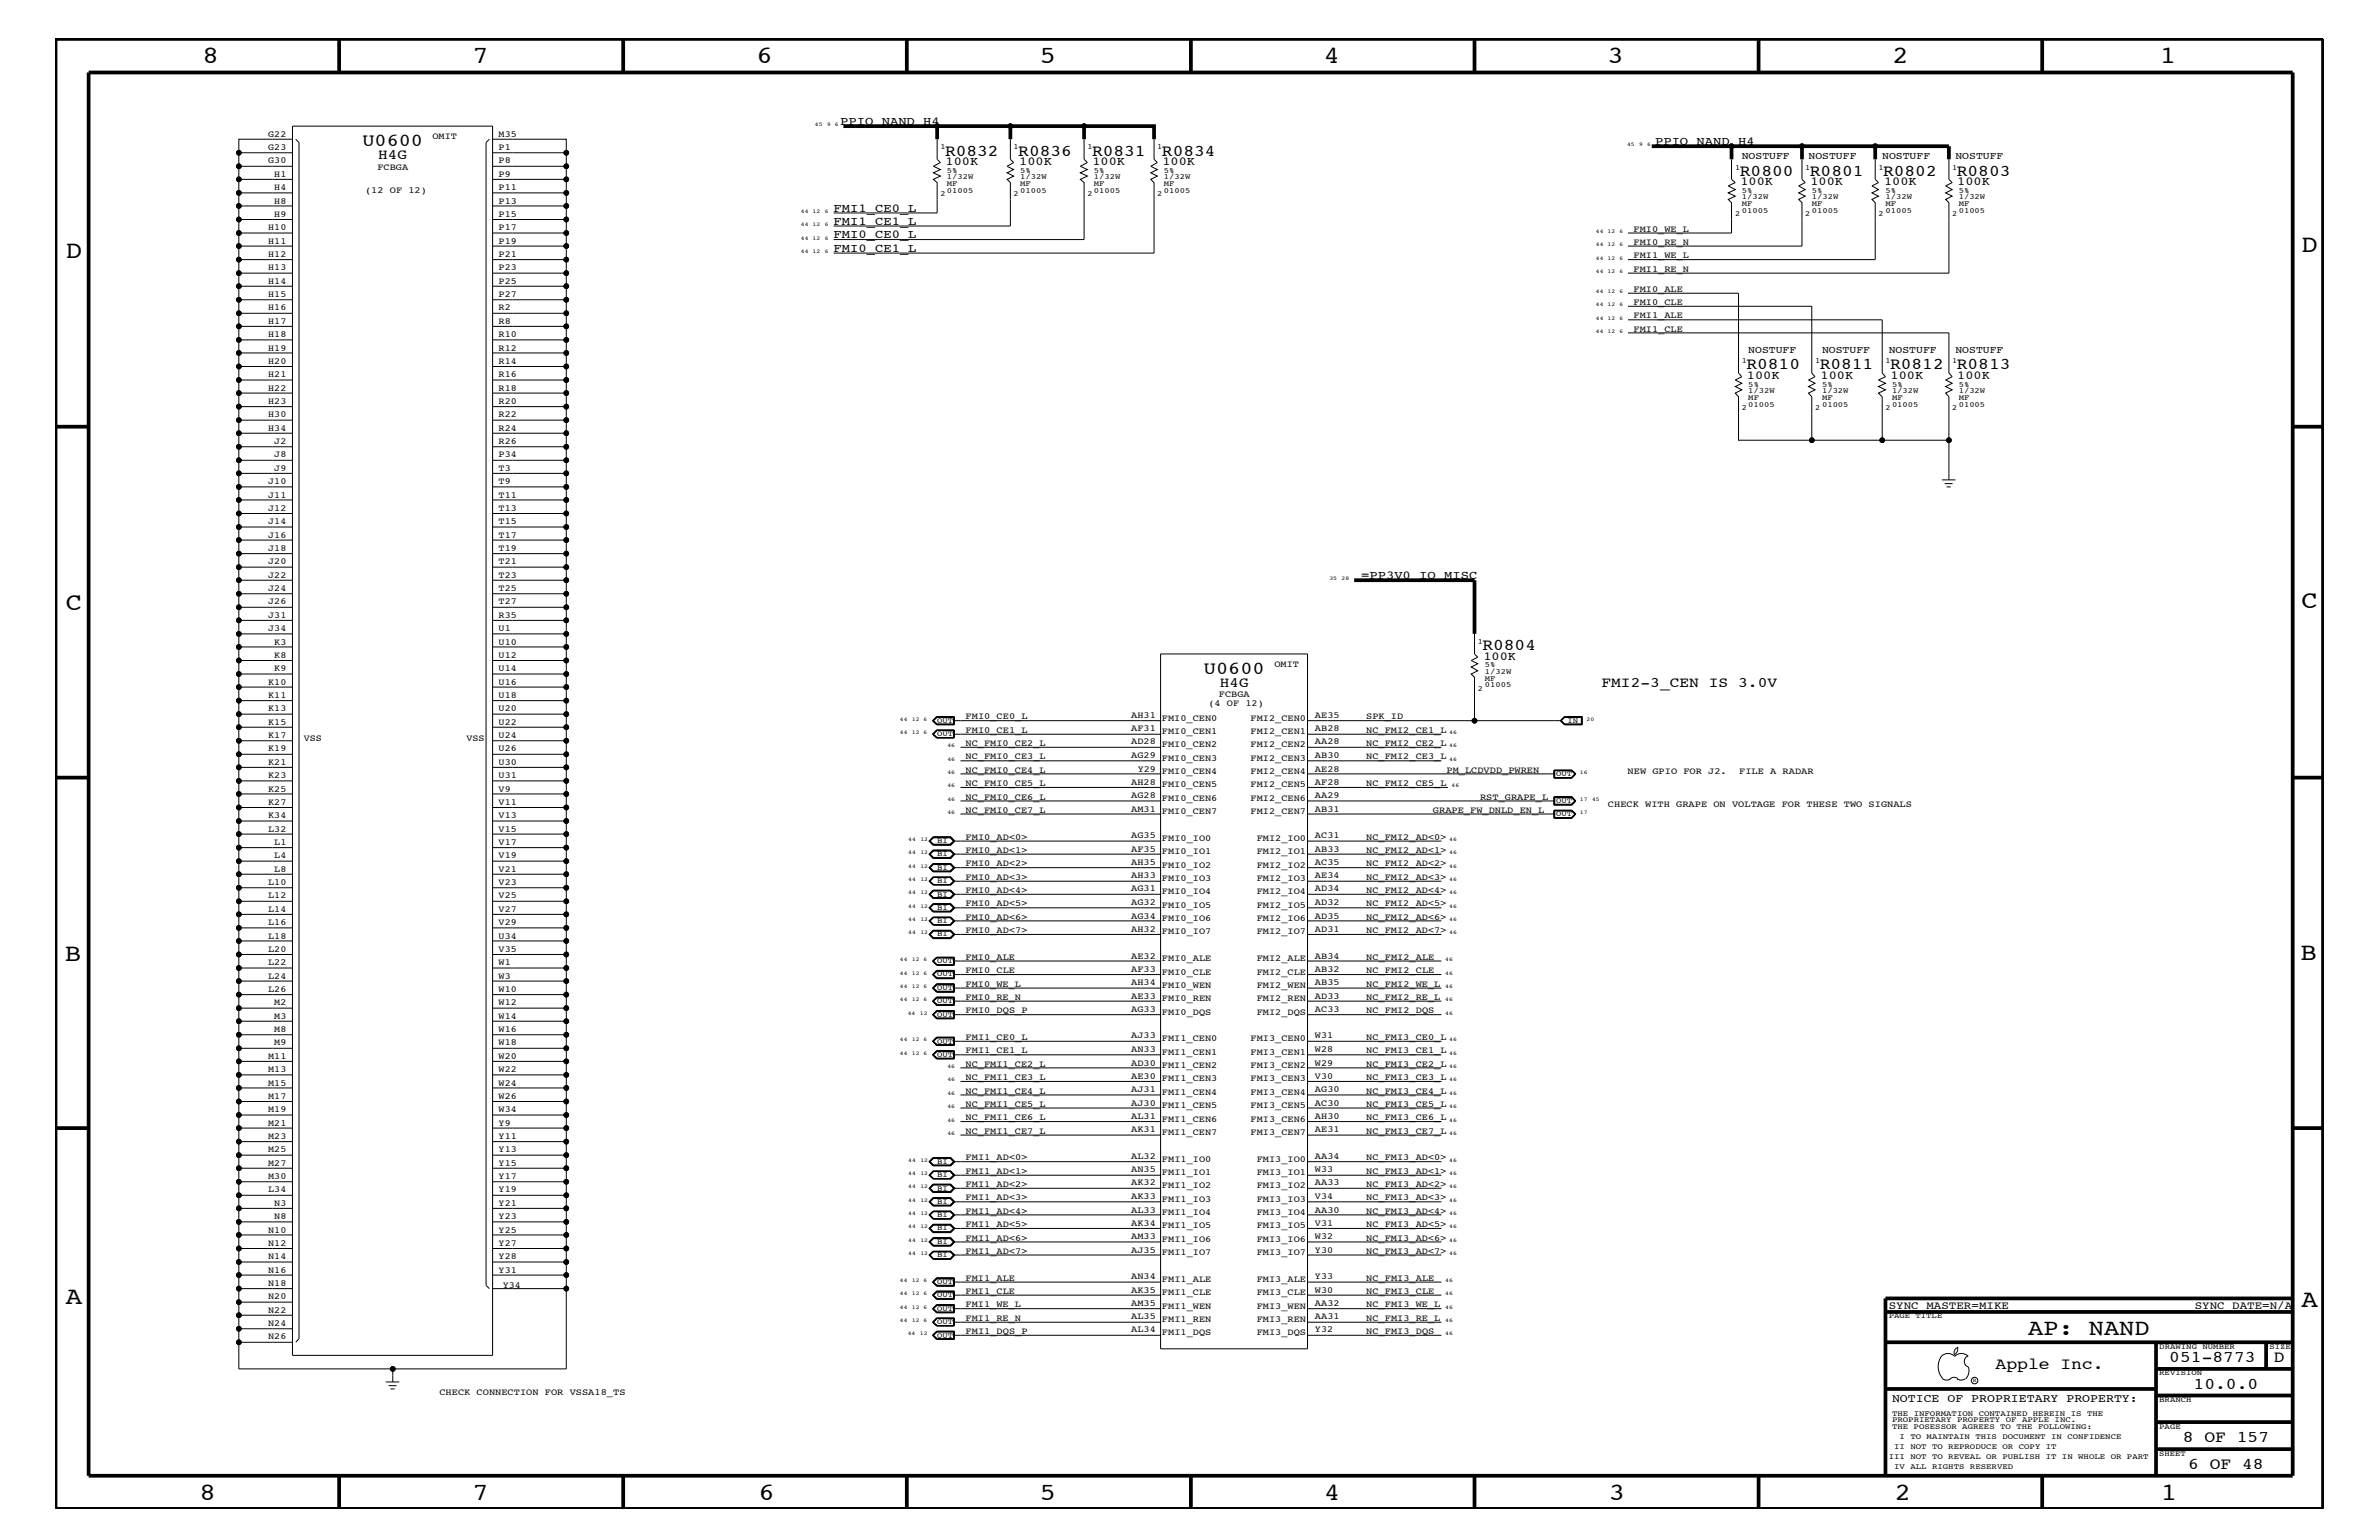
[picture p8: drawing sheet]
<svg xmlns="http://www.w3.org/2000/svg" width="432mm" height="279mm" viewBox="0 0 432 279" stroke-linecap="round" stroke-linejoin="round" font-family="sans-serif">
<defs><g id="words">
<g font-size="4.5">
<text x="36.7" y="11.5">8</text>
<text x="85.8" y="11.5">7</text>
<text x="137.3" y="11.5">6</text>
<text x="188.7" y="11.5">5</text>
<text x="240.3" y="11.5">4</text>
<text x="291.8" y="11.5">3</text>
<text x="343.5" y="11.5">2</text>
<text x="392" y="11.5">1</text>
<text x="11.9" y="46.8">D</text>
<text x="417.7" y="45.7">D</text>
<text x="11.9" y="110.6">C</text>
<text x="417.7" y="110.3">C</text>
<text x="11.8" y="174.3">B</text>
<text x="417.6" y="174.2">B</text>
<text x="11.9" y="236.7">A</text>
<text x="417.7" y="237.1">A</text>
<text x="36.2" y="272.1">8</text>
<text x="85.8" y="272.1">7</text>
<text x="137.7" y="272.1">6</text>
<text x="188.7" y="272.1">5</text>
<text x="240.4" y="272.1">4</text>
<text x="292" y="272.1">3</text>
<text x="343.9" y="272.1">2</text>
<text x="392.2" y="272.1">1</text>
</g>
<text font-size="4.1" x="368.1" y="242.3">AP: NAND</text>
<g font-size="3.3">
<text x="65.8" y="26.5">U0600</text>
<text x="218.5" y="122.3">U0600</text>
</g>
<g font-size="3">
<text x="171.5" y="28.2">R0832</text>
<text x="184.8" y="28.2">R0836</text>
<text x="198.2" y="28.2">R0831</text>
<text x="210.9" y="28.2">R0834</text>
<text x="315.8" y="31.9">R0800</text>
<text x="328.5" y="31.9">R0801</text>
<text x="341.8" y="31.9">R0802</text>
<text x="355.2" y="31.9">R0803</text>
<text x="317" y="67">R0810</text>
<text x="330.3" y="67">R0811</text>
<text x="343.1" y="67">R0812</text>
<text x="355.2" y="67">R0813</text>
<text x="269.1" y="117.9">R0804</text>
<text x="362.2" y="248.4">Apple Inc.</text>
<text x="393.7" y="247.1">051-8773</text>
<text x="398.1" y="252">10.0.0</text>
<text x="412.7" y="247.1">D</text>
<text x="396.2" y="261.6">8 OF 157</text>
<text x="397.2" y="266.6">6 OF 48</text>
</g>
<g font-size="2.6">
<text x="68.7" y="28.9">H4G</text>
<text x="221.4" y="124.7">H4G</text>
<text x="290.7" y="124.7">FMI2-3_CEN IS 3.0V</text>
</g>
<g font-size="2.2">
<text x="152.5" y="22.6">PPIO_NAND_H4</text>
<text x="300.4" y="26.3">PPIO_NAND_H4</text>
<text x="171.6" y="30">100K</text>
<text x="185" y="30">100K</text>
<text x="198.3" y="30">100K</text>
<text x="211" y="30">100K</text>
<text x="315.9" y="33.6">100K</text>
<text x="328.6" y="33.6">100K</text>
<text x="342" y="33.6">100K</text>
<text x="355.3" y="33.6">100K</text>
<text x="151.3" y="38.4">FMI1_CE0_L</text>
<text x="151.3" y="40.8">FMI1_CE1_L</text>
<text x="151.3" y="43.2">FMI0_CE0_L</text>
<text x="151.3" y="45.7">FMI0_CE1_L</text>
<text x="317.1" y="68.8">100K</text>
<text x="330.5" y="68.8">100K</text>
<text x="343.2" y="68.8">100K</text>
<text x="355.3" y="68.8">100K</text>
<text x="247.1" y="105">=PP3V0_IO_MISC</text>
<text x="269.2" y="119.7">100K</text>
</g>
<text font-size="2.1" x="343.4" y="254.4">NOTICE OF PROPRIETARY PROPERTY:</text>
<g font-size="2">
<text x="342.8" y="237.4">SYNC_MASTER=MIKE</text>
<text x="398.4" y="237.4">SYNC_DATE=N/A</text>
</g>
<g font-size="1.9">
<text x="316.1" y="28.9">NOSTUFF</text>
<text x="328.3" y="28.9">NOSTUFF</text>
<text x="341.6" y="28.9">NOSTUFF</text>
<text x="354.9" y="28.9">NOSTUFF</text>
<text x="317.3" y="64">NOSTUFF</text>
<text x="330.7" y="64">NOSTUFF</text>
<text x="342.8" y="64">NOSTUFF</text>
<text x="354.9" y="64">NOSTUFF</text>
</g>
<g font-size="1.7">
<text x="48.7" y="24.8">G22</text>
<text x="48.7" y="27.2">G23</text>
<text x="48.7" y="29.7">G30</text>
<text x="78.5" y="25.3">OMIT</text>
<text x="90.5" y="27.2">P1</text>
<text x="90.5" y="29.7">P8</text>
<text x="90.5" y="24.8">M35</text>
<text x="49.8" y="32">H1</text>
<text x="49.8" y="34.5">H4</text>
<text x="66.3" y="35">(12 OF 12)</text>
<text x="68.5" y="30.8">FCBGA</text>
<text x="90.5" y="32">P9</text>
<text x="90.5" y="34.5">P11</text>
<text x="48.7" y="41.8">H10</text>
<text x="49.8" y="36.9">H8</text>
<text x="49.8" y="39.3">H9</text>
<text x="90.5" y="36.9">P13</text>
<text x="90.5" y="39.3">P15</text>
<text x="90.5" y="41.8">P17</text>
<text x="48.7" y="44.2">H11</text>
<text x="48.7" y="46.6">H12</text>
<text x="90.5" y="44.2">P19</text>
<text x="90.5" y="46.6">P21</text>
<text x="296.5" y="46.8">FMI1_WE_L</text>
<text x="296.5" y="44.4">FMI0_RE_N</text>
<text x="296.5" y="42">FMI0_WE_L</text>
<text x="48.7" y="49.1">H13</text>
<text x="48.7" y="51.5">H14</text>
<text x="48.7" y="53.9">H15</text>
<text x="90.5" y="49.1">P23</text>
<text x="90.5" y="51.5">P25</text>
<text x="90.5" y="53.9">P27</text>
<text x="296.5" y="49.3">FMI1_RE_N</text>
<text x="296.5" y="52.9">FMI0_ALE</text>
<text x="48.7" y="56.3">H16</text>
<text x="48.7" y="58.7">H17</text>
<text x="90.5" y="56.3">R2</text>
<text x="90.5" y="58.7">R8</text>
<text x="296.5" y="55.3">FMI0_CLE</text>
<text x="296.5" y="57.8">FMI1_ALE</text>
<text x="48.7" y="61.2">H18</text>
<text x="48.7" y="63.6">H19</text>
<text x="48.7" y="66">H20</text>
<text x="90.5" y="61.2">R10</text>
<text x="90.5" y="63.6">R12</text>
<text x="90.5" y="66">R14</text>
<text x="296.5" y="60.2">FMI1_CLE</text>
<text x="48.7" y="68.4">H21</text>
<text x="48.7" y="70.9">H22</text>
<text x="90.5" y="68.4">R16</text>
<text x="90.5" y="70.9">R18</text>
<text x="48.7" y="73.3">H23</text>
<text x="48.7" y="75.7">H30</text>
<text x="90.5" y="73.3">R20</text>
<text x="90.5" y="75.7">R22</text>
<text x="48.7" y="78.2">H34</text>
<text x="49.8" y="80.5">J2</text>
<text x="49.8" y="83">J8</text>
<text x="90.5" y="78.2">R24</text>
<text x="90.5" y="80.5">R26</text>
<text x="90.5" y="83">P34</text>
<text x="48.7" y="87.8">J10</text>
<text x="49.8" y="85.4">J9</text>
<text x="90.5" y="85.4">T3</text>
<text x="90.5" y="87.8">T9</text>
<text x="48.7" y="90.3">J11</text>
<text x="48.7" y="92.7">J12</text>
<text x="48.7" y="95.1">J14</text>
<text x="90.5" y="90.3">T11</text>
<text x="90.5" y="92.7">T13</text>
<text x="90.5" y="95.1">T15</text>
<text x="48.7" y="97.6">J16</text>
<text x="48.7" y="99.9">J18</text>
<text x="90.5" y="97.6">T17</text>
<text x="90.5" y="99.9">T19</text>
<text x="48.7" y="102.4">J20</text>
<text x="48.7" y="104.8">J22</text>
<text x="48.7" y="107.2">J24</text>
<text x="90.5" y="102.4">T21</text>
<text x="90.5" y="104.8">T23</text>
<text x="90.5" y="107.2">T25</text>
<text x="48.7" y="109.7">J26</text>
<text x="48.7" y="112">J31</text>
<text x="90.5" y="109.7">T27</text>
<text x="90.5" y="112">R35</text>
<text x="48.7" y="114.5">J34</text>
<text x="49.8" y="117">K3</text>
<text x="49.8" y="119.3">K8</text>
<text x="90.5" y="114.5">U1</text>
<text x="90.5" y="117">U10</text>
<text x="90.5" y="119.3">U12</text>
<text x="48.7" y="124.2">K10</text>
<text x="49.8" y="121.8">K9</text>
<text x="90.5" y="121.8">U14</text>
<text x="90.5" y="124.2">U16</text>
<text x="231.3" y="121">OMIT</text>
<text x="48.7" y="126.6">K11</text>
<text x="48.7" y="129.1">K13</text>
<text x="48.7" y="131.5">K15</text>
<text x="90.5" y="126.6">U18</text>
<text x="90.5" y="129.1">U20</text>
<text x="90.5" y="131.5">U22</text>
<text x="175.3" y="130.5">FMI0_CE0_L</text>
<text x="205.3" y="130.2">AH31</text>
<text x="210.9" y="130.8">FMI0_CEN0</text>
<text x="219.3" y="128.1">(4 OF 12)</text>
<text x="221.2" y="126.5">FCBGA</text>
<text x="227" y="130.8">FMI2_CEN0</text>
<text x="238.7" y="130.2">AE35</text>
<text x="248" y="130.5">SPK_ID</text>
<text x="48.7" y="133.9">K17</text>
<text x="48.7" y="136.3">K19</text>
<text x="55.1" y="134.4">VSS</text>
<text x="84.7" y="134.4">VSS</text>
<text x="90.5" y="133.9">U24</text>
<text x="90.5" y="136.3">U26</text>
<text x="175.3" y="137.8">NC_FMI0_CE3_L</text>
<text x="175.3" y="133">FMI0_CE1_L</text>
<text x="175.3" y="135.3">NC_FMI0_CE2_L</text>
<text x="205.3" y="132.7">AF31</text>
<text x="205.3" y="135.1">AD28</text>
<text x="205.3" y="137.5">AG29</text>
<text x="210.9" y="133.2">FMI0_CEN1</text>
<text x="210.9" y="135.6">FMI0_CEN2</text>
<text x="227" y="135.6">FMI2_CEN2</text>
<text x="227" y="133.2">FMI2_CEN1</text>
<text x="238.7" y="132.7">AB28</text>
<text x="238.7" y="135.1">AA28</text>
<text x="238.7" y="137.5">AB30</text>
<text x="248" y="133">NC_FMI2_CE1_L</text>
<text x="248" y="137.8">NC_FMI2_CE3_L</text>
<text x="248" y="135.3">NC_FMI2_CE2_L</text>
<text x="48.7" y="138.7">K21</text>
<text x="48.7" y="141.2">K23</text>
<text x="48.7" y="143.6">K25</text>
<text x="90.5" y="138.7">U30</text>
<text x="90.5" y="141.2">U31</text>
<text x="90.5" y="143.6">V9</text>
<text x="175.3" y="142.6">NC_FMI0_CE5_L</text>
<text x="175.3" y="140.2">NC_FMI0_CE4_L</text>
<text x="205.3" y="142.4">AH28</text>
<text x="206.5" y="140">Y29</text>
<text x="210.9" y="142.9">FMI0_CEN5</text>
<text x="210.9" y="140.4">FMI0_CEN4</text>
<text x="210.9" y="138">FMI0_CEN3</text>
<text x="227" y="140.4">FMI2_CEN4</text>
<text x="227" y="138">FMI2_CEN3</text>
<text x="227" y="142.9">FMI2_CEN5</text>
<text x="238.7" y="140">AE28</text>
<text x="238.7" y="142.4">AF28</text>
<text x="248" y="142.6">NC_FMI2_CE5_L</text>
<text x="262.6" y="140.2">PM_LCDVDD_PWREN</text>
<text x="295.4" y="140.4">NEW GPIO FOR J2.</text>
<text x="315.7" y="140.4">FILE A RADAR</text>
<text x="48.7" y="146">K27</text>
<text x="48.7" y="148.4">K34</text>
<text x="90.5" y="146">V11</text>
<text x="90.5" y="148.4">V13</text>
<text x="175.3" y="147.5">NC_FMI0_CE7_L</text>
<text x="175.3" y="145.1">NC_FMI0_CE6_L</text>
<text x="205.3" y="144.8">AG28</text>
<text x="205.3" y="147.3">AM31</text>
<text x="210.9" y="147.7">FMI0_CEN7</text>
<text x="210.9" y="145.3">FMI0_CEN6</text>
<text x="227" y="147.7">FMI2_CEN7</text>
<text x="227" y="145.3">FMI2_CEN6</text>
<text x="238.7" y="144.8">AA29</text>
<text x="238.7" y="147.3">AB31</text>
<text x="260.1" y="147.5">GRAPE_FW_DNLD_EN_L</text>
<text x="268.6" y="145.1">RST_GRAPE_L</text>
<text x="291.8" y="146.5">CHECK WITH GRAPE ON VOLTAGE FOR THESE TWO SIGNALS</text>
<text x="48.7" y="150.9">L32</text>
<text x="49.8" y="153.3">L1</text>
<text x="49.8" y="155.7">L4</text>
<text x="90.5" y="150.9">V15</text>
<text x="90.5" y="153.3">V17</text>
<text x="90.5" y="155.7">V19</text>
<text x="175.3" y="154.7">FMI0_AD&lt;1&gt;</text>
<text x="175.3" y="152.3">FMI0_AD&lt;0&gt;</text>
<text x="205.3" y="152.1">AG35</text>
<text x="205.3" y="154.5">AF35</text>
<text x="210.9" y="155">FMI0_IO1</text>
<text x="210.9" y="152.6">FMI0_IO0</text>
<text x="228.1" y="155">FMI2_IO1</text>
<text x="228.1" y="152.6">FMI2_IO0</text>
<text x="238.7" y="152.1">AC31</text>
<text x="238.7" y="154.5">AB33</text>
<text x="248" y="152.3">NC_FMI2_AD&lt;0&gt;</text>
<text x="248" y="154.7">NC_FMI2_AD&lt;1&gt;</text>
<text x="48.7" y="160.6">L10</text>
<text x="49.8" y="158.2">L8</text>
<text x="90.5" y="158.2">V21</text>
<text x="90.5" y="160.6">V23</text>
<text x="175.3" y="162">FMI0_AD&lt;4&gt;</text>
<text x="175.3" y="159.6">FMI0_AD&lt;3&gt;</text>
<text x="175.3" y="157.2">FMI0_AD&lt;2&gt;</text>
<text x="205.3" y="156.9">AH35</text>
<text x="205.3" y="159.4">AH33</text>
<text x="205.3" y="161.7">AG31</text>
<text x="210.9" y="159.9">FMI0_IO3</text>
<text x="210.9" y="157.4">FMI0_IO2</text>
<text x="228.1" y="159.9">FMI2_IO3</text>
<text x="228.1" y="157.4">FMI2_IO2</text>
<text x="238.7" y="156.9">AC35</text>
<text x="238.7" y="159.4">AE34</text>
<text x="238.7" y="161.7">AD34</text>
<text x="248" y="162">NC_FMI2_AD&lt;4&gt;</text>
<text x="248" y="159.6">NC_FMI2_AD&lt;3&gt;</text>
<text x="248" y="157.2">NC_FMI2_AD&lt;2&gt;</text>
<text x="48.7" y="163">L12</text>
<text x="48.7" y="165.4">L14</text>
<text x="48.7" y="167.8">L16</text>
<text x="90.5" y="163">V25</text>
<text x="90.5" y="165.4">V27</text>
<text x="90.5" y="167.8">V29</text>
<text x="175.3" y="166.9">FMI0_AD&lt;6&gt;</text>
<text x="175.3" y="164.5">FMI0_AD&lt;5&gt;</text>
<text x="205.3" y="164.2">AG32</text>
<text x="205.3" y="166.7">AG34</text>
<text x="210.9" y="167.1">FMI0_IO6</text>
<text x="210.9" y="164.7">FMI0_IO5</text>
<text x="210.9" y="162.2">FMI0_IO4</text>
<text x="228.1" y="167.1">FMI2_IO6</text>
<text x="228.1" y="164.7">FMI2_IO5</text>
<text x="228.1" y="162.2">FMI2_IO4</text>
<text x="238.7" y="164.2">AD32</text>
<text x="238.7" y="166.7">AD35</text>
<text x="248" y="166.9">NC_FMI2_AD&lt;6&gt;</text>
<text x="248" y="164.5">NC_FMI2_AD&lt;5&gt;</text>
<text x="48.7" y="170.3">L18</text>
<text x="48.7" y="172.7">L20</text>
<text x="90.5" y="170.3">U34</text>
<text x="90.5" y="172.7">V35</text>
<text x="175.3" y="169.3">FMI0_AD&lt;7&gt;</text>
<text x="205.3" y="173.9">AE32</text>
<text x="205.3" y="169">AH32</text>
<text x="210.9" y="169.5">FMI0_IO7</text>
<text x="228.1" y="169.5">FMI2_IO7</text>
<text x="238.7" y="173.9">AB34</text>
<text x="238.7" y="169">AD31</text>
<text x="248" y="169.3">NC_FMI2_AD&lt;7&gt;</text>
<text x="48.7" y="175.1">L22</text>
<text x="48.7" y="177.6">L24</text>
<text x="48.7" y="179.9">L26</text>
<text x="90.5" y="175.1">W1</text>
<text x="90.5" y="177.6">W3</text>
<text x="90.5" y="179.9">W10</text>
<text x="175.3" y="174.2">FMI0_ALE</text>
<text x="175.3" y="179">FMI0_WE_L</text>
<text x="175.3" y="176.6">FMI0_CLE</text>
<text x="205.3" y="176.3">AF33</text>
<text x="205.3" y="178.8">AH34</text>
<text x="210.9" y="174.4">FMI0_ALE</text>
<text x="210.9" y="179.3">FMI0_WEN</text>
<text x="210.9" y="176.8">FMI0_CLE</text>
<text x="228.1" y="179.3">FMI2_WEN</text>
<text x="228.1" y="176.8">FMI2_CLE</text>
<text x="228.1" y="174.4">FMI2_ALE</text>
<text x="238.7" y="176.3">AB32</text>
<text x="238.7" y="178.8">AB35</text>
<text x="248" y="179">NC_FMI2_WE_L</text>
<text x="248" y="176.6">NC_FMI2_CLE</text>
<text x="248" y="174.2">NC_FMI2_ALE</text>
<text x="49.8" y="182.4">M2</text>
<text x="49.8" y="184.9">M3</text>
<text x="90.5" y="182.4">W12</text>
<text x="90.5" y="184.9">W14</text>
<text x="175.3" y="183.8">FMI0_DQS_P</text>
<text x="175.3" y="181.4">FMI0_RE_N</text>
<text x="205.3" y="183.6">AG33</text>
<text x="205.3" y="181.2">AE33</text>
<text x="210.9" y="184.1">FMI0_DQS</text>
<text x="210.9" y="181.6">FMI0_REN</text>
<text x="228.1" y="181.6">FMI2_REN</text>
<text x="228.1" y="184.1">FMI2_DQS</text>
<text x="238.7" y="183.6">AC33</text>
<text x="238.7" y="181.2">AD33</text>
<text x="248" y="183.8">NC_FMI2_DQS</text>
<text x="248" y="181.4">NC_FMI2_RE_L</text>
<text x="49.8" y="187.2">M8</text>
<text x="49.8" y="189.7">M9</text>
<text x="90.5" y="187.2">W16</text>
<text x="90.5" y="189.7">W18</text>
<text x="175.3" y="191.1">FMI1_CE1_L</text>
<text x="175.3" y="188.7">FMI1_CE0_L</text>
<text x="205.3" y="188.4">AJ33</text>
<text x="205.3" y="190.9">AN33</text>
<text x="210.9" y="191.4">FMI1_CEN1</text>
<text x="210.9" y="188.9">FMI1_CEN0</text>
<text x="227" y="191.4">FMI3_CEN1</text>
<text x="227" y="188.9">FMI3_CEN0</text>
<text x="238.7" y="188.4">W31</text>
<text x="238.7" y="190.9">W28</text>
<text x="248" y="191.1">NC_FMI3_CE1_L</text>
<text x="248" y="188.7">NC_FMI3_CE0_L</text>
<text x="48.7" y="192.1">M11</text>
<text x="48.7" y="194.5">M13</text>
<text x="48.7" y="197">M15</text>
<text x="90.5" y="192.1">W20</text>
<text x="90.5" y="194.5">W22</text>
<text x="90.5" y="197">W24</text>
<text x="175.3" y="193.6">NC_FMI1_CE2_L</text>
<text x="175.3" y="195.9">NC_FMI1_CE3_L</text>
<text x="205.3" y="193.3">AD30</text>
<text x="205.3" y="195.7">AE30</text>
<text x="210.9" y="193.7">FMI1_CEN2</text>
<text x="210.9" y="196.2">FMI1_CEN3</text>
<text x="227" y="196.2">FMI3_CEN3</text>
<text x="227" y="193.7">FMI3_CEN2</text>
<text x="238.7" y="193.3">W29</text>
<text x="238.7" y="195.7">V30</text>
<text x="248" y="195.9">NC_FMI3_CE3_L</text>
<text x="248" y="193.6">NC_FMI3_CE2_L</text>
<text x="48.7" y="199.3">M17</text>
<text x="48.7" y="201.8">M19</text>
<text x="90.5" y="199.3">W26</text>
<text x="90.5" y="201.8">W34</text>
<text x="175.3" y="198.4">NC_FMI1_CE4_L</text>
<text x="175.3" y="203.2">NC_FMI1_CE6_L</text>
<text x="175.3" y="200.9">NC_FMI1_CE5_L</text>
<text x="205.3" y="198.1">AJ31</text>
<text x="205.3" y="200.6">AJ30</text>
<text x="205.3" y="203">AL31</text>
<text x="210.9" y="198.7">FMI1_CEN4</text>
<text x="210.9" y="203.5">FMI1_CEN6</text>
<text x="210.9" y="201">FMI1_CEN5</text>
<text x="227" y="203.5">FMI3_CEN6</text>
<text x="227" y="201">FMI3_CEN5</text>
<text x="227" y="198.7">FMI3_CEN4</text>
<text x="238.7" y="198.1">AG30</text>
<text x="238.7" y="200.6">AC30</text>
<text x="238.7" y="203">AH30</text>
<text x="248" y="203.2">NC_FMI3_CE6_L</text>
<text x="248" y="200.9">NC_FMI3_CE5_L</text>
<text x="248" y="198.4">NC_FMI3_CE4_L</text>
<text x="48.7" y="204.2">M21</text>
<text x="48.7" y="206.6">M23</text>
<text x="48.7" y="209.1">M25</text>
<text x="90.5" y="204.2">Y9</text>
<text x="90.5" y="206.6">Y11</text>
<text x="90.5" y="209.1">Y13</text>
<text x="175.3" y="205.7">NC_FMI1_CE7_L</text>
<text x="205.3" y="205.4">AK31</text>
<text x="210.9" y="205.9">FMI1_CEN7</text>
<text x="227" y="205.9">FMI3_CEN7</text>
<text x="238.7" y="205.4">AE31</text>
<text x="248" y="205.7">NC_FMI3_CE7_L</text>
<text x="48.7" y="211.5">M27</text>
<text x="48.7" y="213.9">M30</text>
<text x="90.5" y="211.5">Y15</text>
<text x="90.5" y="213.9">Y17</text>
<text x="175.3" y="215.3">FMI1_AD&lt;2&gt;</text>
<text x="175.3" y="213">FMI1_AD&lt;1&gt;</text>
<text x="175.3" y="210.5">FMI1_AD&lt;0&gt;</text>
<text x="205.3" y="210.3">AL32</text>
<text x="205.3" y="212.7">AN35</text>
<text x="205.3" y="215.1">AK32</text>
<text x="210.9" y="215.6">FMI1_IO2</text>
<text x="210.9" y="213.2">FMI1_IO1</text>
<text x="210.9" y="210.8">FMI1_IO0</text>
<text x="228.1" y="213.2">FMI3_IO1</text>
<text x="228.1" y="210.8">FMI3_IO0</text>
<text x="228.1" y="215.6">FMI3_IO2</text>
<text x="238.7" y="210.3">AA34</text>
<text x="238.7" y="212.7">W33</text>
<text x="238.7" y="215.1">AA33</text>
<text x="248" y="213">NC_FMI3_AD&lt;1&gt;</text>
<text x="248" y="210.5">NC_FMI3_AD&lt;0&gt;</text>
<text x="248" y="215.3">NC_FMI3_AD&lt;2&gt;</text>
<text x="48.7" y="216.4">L34</text>
<text x="49.8" y="218.7">N3</text>
<text x="49.8" y="221.2">N8</text>
<text x="90.5" y="216.4">Y19</text>
<text x="90.5" y="218.7">Y21</text>
<text x="90.5" y="221.2">Y23</text>
<text x="175.3" y="220.2">FMI1_AD&lt;4&gt;</text>
<text x="175.3" y="217.8">FMI1_AD&lt;3&gt;</text>
<text x="205.3" y="217.5">AK33</text>
<text x="205.3" y="220">AL33</text>
<text x="210.9" y="220.4">FMI1_IO4</text>
<text x="210.9" y="218">FMI1_IO3</text>
<text x="228.1" y="220.4">FMI3_IO4</text>
<text x="228.1" y="218">FMI3_IO3</text>
<text x="238.7" y="217.5">V34</text>
<text x="238.7" y="220">AA30</text>
<text x="248" y="220.2">NC_FMI3_AD&lt;4&gt;</text>
<text x="248" y="217.8">NC_FMI3_AD&lt;3&gt;</text>
<text x="48.7" y="223.6">N10</text>
<text x="48.7" y="226">N12</text>
<text x="90.5" y="223.6">Y25</text>
<text x="90.5" y="226">Y27</text>
<text x="175.3" y="227.5">FMI1_AD&lt;7&gt;</text>
<text x="175.3" y="225.1">FMI1_AD&lt;6&gt;</text>
<text x="175.3" y="222.6">FMI1_AD&lt;5&gt;</text>
<text x="205.3" y="222.4">AK34</text>
<text x="205.3" y="224.8">AM33</text>
<text x="205.3" y="227.3">AJ35</text>
<text x="210.9" y="227.7">FMI1_IO7</text>
<text x="210.9" y="222.9">FMI1_IO5</text>
<text x="210.9" y="225.3">FMI1_IO6</text>
<text x="228.1" y="227.7">FMI3_IO7</text>
<text x="228.1" y="225.3">FMI3_IO6</text>
<text x="228.1" y="222.9">FMI3_IO5</text>
<text x="238.7" y="222.4">V31</text>
<text x="238.7" y="224.8">W32</text>
<text x="238.7" y="227.3">Y30</text>
<text x="248" y="227.5">NC_FMI3_AD&lt;7&gt;</text>
<text x="248" y="225.1">NC_FMI3_AD&lt;6&gt;</text>
<text x="248" y="222.6">NC_FMI3_AD&lt;5&gt;</text>
<text x="48.7" y="228.5">N14</text>
<text x="48.7" y="230.9">N16</text>
<text x="48.7" y="233.3">N18</text>
<text x="90.5" y="228.5">Y28</text>
<text x="90.5" y="230.9">Y31</text>
<text x="91.3" y="233.7">Y34</text>
<text x="175.3" y="232.4">FMI1_ALE</text>
<text x="205.3" y="232.1">AN34</text>
<text x="210.9" y="232.6">FMI1_ALE</text>
<text x="228.1" y="232.6">FMI3_ALE</text>
<text x="238.7" y="232.1">Y33</text>
<text x="248" y="232.4">NC_FMI3_ALE</text>
<text x="48.7" y="235.7">N20</text>
<text x="48.7" y="238.2">N22</text>
<text x="175.3" y="237.2">FMI1_WE_L</text>
<text x="175.3" y="234.7">FMI1_CLE</text>
<text x="175.3" y="239.6">FMI1_RE_N</text>
<text x="205.3" y="234.6">AK35</text>
<text x="205.3" y="239.4">AL35</text>
<text x="205.3" y="236.9">AM35</text>
<text x="210.9" y="235">FMI1_CLE</text>
<text x="210.9" y="239.9">FMI1_REN</text>
<text x="210.9" y="237.4">FMI1_WEN</text>
<text x="228.1" y="235">FMI3_CLE</text>
<text x="228.1" y="239.9">FMI3_REN</text>
<text x="228.1" y="237.4">FMI3_WEN</text>
<text x="238.7" y="234.6">W30</text>
<text x="238.7" y="239.4">AA31</text>
<text x="238.7" y="236.9">AA32</text>
<text x="248" y="237.2">NC_FMI3_WE_L</text>
<text x="248" y="234.7">NC_FMI3_CLE</text>
<text x="248" y="239.6">NC_FMI3_RE_L</text>
<text x="48.7" y="240.6">N24</text>
<text x="48.7" y="243">N26</text>
<text x="175.3" y="242">FMI1_DQS_P</text>
<text x="205.3" y="241.8">AL34</text>
<text x="210.9" y="242.3">FMI1_DQS</text>
<text x="228.1" y="242.3">FMI3_DQS</text>
<text x="238.7" y="241.8">Y32</text>
<text x="248" y="242">NC_FMI3_DQS</text>
<text x="79.8" y="253.2">CHECK CONNECTION FOR VSSA18_TS</text>
</g>
<g font-size="1.4">
<text x="170.7" y="27.1">1</text>
<text x="184" y="27.1">1</text>
<text x="197.4" y="27.1">1</text>
<text x="210.1" y="27.1">1</text>
<text x="170.7" y="35.6">2</text>
<text x="171.9" y="31.4">5%</text>
<text x="171.9" y="32.5">1/32W</text>
<text x="171.9" y="33.7">MF</text>
<text x="171.9" y="35">01005</text>
<text x="184" y="35.6">2</text>
<text x="185.2" y="35">01005</text>
<text x="185.2" y="31.4">5%</text>
<text x="185.2" y="32.5">1/32W</text>
<text x="185.2" y="33.7">MF</text>
<text x="197.4" y="35.6">2</text>
<text x="198.5" y="35">01005</text>
<text x="198.5" y="31.4">5%</text>
<text x="198.5" y="32.5">1/32W</text>
<text x="198.5" y="33.7">MF</text>
<text x="210.1" y="35.6">2</text>
<text x="211.2" y="35">01005</text>
<text x="211.2" y="31.4">5%</text>
<text x="211.2" y="32.5">1/32W</text>
<text x="211.2" y="33.7">MF</text>
<text x="315" y="30.8">1</text>
<text x="316.1" y="35">5%</text>
<text x="327.7" y="30.8">1</text>
<text x="328.8" y="35">5%</text>
<text x="341" y="30.8">1</text>
<text x="342.2" y="35">5%</text>
<text x="354.3" y="30.8">1</text>
<text x="355.5" y="35">5%</text>
<text x="315" y="39.2">2</text>
<text x="316.1" y="37.4">MF</text>
<text x="316.1" y="36.2">1/32W</text>
<text x="316.1" y="38.6">01005</text>
<text x="327.7" y="39.2">2</text>
<text x="328.8" y="37.4">MF</text>
<text x="328.8" y="36.2">1/32W</text>
<text x="328.8" y="38.6">01005</text>
<text x="341" y="39.2">2</text>
<text x="342.2" y="38.6">01005</text>
<text x="342.2" y="36.2">1/32W</text>
<text x="342.2" y="37.4">MF</text>
<text x="354.3" y="39.2">2</text>
<text x="355.5" y="37.4">MF</text>
<text x="355.5" y="36.2">1/32W</text>
<text x="355.5" y="38.6">01005</text>
<text x="316.1" y="65.9">1</text>
<text x="329.4" y="65.9">1</text>
<text x="342.2" y="65.9">1</text>
<text x="354.3" y="65.9">1</text>
<text x="317.3" y="71.3">1/32W</text>
<text x="317.3" y="70.1">5%</text>
<text x="330.7" y="71.3">1/32W</text>
<text x="330.7" y="70.1">5%</text>
<text x="343.4" y="70.1">5%</text>
<text x="343.4" y="71.3">1/32W</text>
<text x="355.5" y="70.1">5%</text>
<text x="355.5" y="71.3">1/32W</text>
<text x="316.1" y="74.4">2</text>
<text x="317.3" y="72.6">MF</text>
<text x="317.3" y="73.8">01005</text>
<text x="329.4" y="74.4">2</text>
<text x="330.7" y="72.6">MF</text>
<text x="330.7" y="73.8">01005</text>
<text x="342.2" y="74.4">2</text>
<text x="343.4" y="73.8">01005</text>
<text x="343.4" y="72.6">MF</text>
<text x="354.3" y="74.4">2</text>
<text x="355.5" y="72.6">MF</text>
<text x="355.5" y="73.8">01005</text>
<text x="268.2" y="116.8">1</text>
<text x="268.2" y="125.3">2</text>
<text x="269.5" y="121">5%</text>
<text x="269.5" y="122.3">1/32W</text>
<text x="269.5" y="123.5">MF</text>
<text x="269.5" y="124.7">01005</text>
<text x="170.1" y="131.1">OUT</text>
<text x="284.5" y="131.1">IN</text>
<text x="170.1" y="133.5">OUT</text>
<text x="282.4" y="140.8">OUT</text>
<text x="282.4" y="145.7">OUT</text>
<text x="282.4" y="148.1">OUT</text>
<text x="170.1" y="152.9">BI</text>
<text x="170.1" y="155.4">BI</text>
<text x="170.1" y="157.8">BI</text>
<text x="170.1" y="160.2">BI</text>
<text x="170.1" y="162.7">BI</text>
<text x="170.1" y="165">BI</text>
<text x="170.1" y="167.5">BI</text>
<text x="170.1" y="169.9">BI</text>
<text x="170.1" y="174.8">OUT</text>
<text x="170.1" y="177.2">OUT</text>
<text x="170.1" y="179.6">OUT</text>
<text x="170.1" y="182.1">OUT</text>
<text x="170.1" y="184.4">OUT</text>
<text x="170.1" y="191.7">OUT</text>
<text x="170.1" y="189.3">OUT</text>
<text x="170.1" y="211.1">BI</text>
<text x="170.1" y="213.6">BI</text>
<text x="170.1" y="216">BI</text>
<text x="170.1" y="218.4">BI</text>
<text x="170.1" y="220.8">BI</text>
<text x="170.1" y="223.2">BI</text>
<text x="170.1" y="225.7">BI</text>
<text x="170.1" y="228.1">BI</text>
<text x="170.1" y="232.9">OUT</text>
<text x="170.1" y="235.4">OUT</text>
<text x="170.1" y="237.8">OUT</text>
<text x="342.8" y="239.2">PAGE TITLE</text>
<text x="170.1" y="240.2">OUT</text>
<text x="170.1" y="242.7">OUT</text>
<text x="391.9" y="244.7">DRAWING NUMBER</text>
<text x="411.9" y="244.7">SIZE</text>
<text x="391.9" y="249.5">REVISION</text>
<text x="343.4" y="256.8">THE INFORMATION CONTAINED HEREIN IS THE</text>
<text x="391.9" y="254.4">BRANCH</text>
<text x="343.4" y="258">PROPRIETARY PROPERTY OF APPLE INC.</text>
<text x="343.4" y="259.3">THE POSESSOR AGREES TO THE FOLLOWING:</text>
<text x="343.8" y="262.9">II NOT TO REPRODUCE OR COPY IT</text>
<text x="344.8" y="261.1">I TO MAINTAIN THIS DOCUMENT IN CONFIDENCE</text>
<text x="391.9" y="259.3">PAGE</text>
<text x="342.8" y="264.7">III NOT TO REVEAL OR PUBLISH IT IN WHOLE OR PART</text>
<text x="343.8" y="266.6">IV ALL RIGHTS RESERVED</text>
<text x="391.9" y="264.1">SHEET</text>
</g>
<g font-size="1">
<text x="147.9" y="22.9">45</text>
<text x="150.1" y="22.9">9</text>
<text x="151.6" y="22.9">6</text>
<text x="295.3" y="26.5">45</text>
<text x="297.5" y="26.5">9</text>
<text x="299" y="26.5">6</text>
<text x="145.4" y="38.6">44 12</text>
<text x="145.4" y="41">44 12</text>
<text x="149.7" y="38.6">6</text>
<text x="149.7" y="41">6</text>
<text x="145.4" y="43.5">44 12</text>
<text x="145.4" y="45.9">44 12</text>
<text x="149.7" y="43.5">6</text>
<text x="149.7" y="45.9">6</text>
<text x="289.6" y="47.1">44 12</text>
<text x="289.6" y="44.6">44 12</text>
<text x="289.6" y="42.3">44 12</text>
<text x="294" y="47.1">6</text>
<text x="294" y="44.6">6</text>
<text x="294" y="42.3">6</text>
<text x="289.6" y="49.6">44 12</text>
<text x="289.6" y="53.2">44 12</text>
<text x="294" y="49.6">6</text>
<text x="294" y="53.2">6</text>
<text x="289.6" y="55.6">44 12</text>
<text x="289.6" y="58">44 12</text>
<text x="294" y="55.6">6</text>
<text x="294" y="58">6</text>
<text x="289.6" y="60.4">44 12</text>
<text x="294" y="60.4">6</text>
<text x="241.3" y="105.3">35</text>
<text x="243.5" y="105.3">28</text>
<text x="163.3" y="130.8">44</text>
<text x="165.5" y="130.8">12 6</text>
<text x="288" y="130.8">20</text>
<text x="163.3" y="133.2">44</text>
<text x="165.5" y="133.2">12 6</text>
<text x="172" y="135.6">46</text>
<text x="263.1" y="133.2">46</text>
<text x="263.1" y="135.6">46</text>
<text x="172" y="142.9">46</text>
<text x="172" y="140.4">46</text>
<text x="172" y="138">46</text>
<text x="263.1" y="138">46</text>
<text x="263.5" y="142.9">46</text>
<text x="286.8" y="140.4">16</text>
<text x="172" y="147.7">46</text>
<text x="172" y="145.3">46</text>
<text x="286.8" y="147.7">17</text>
<text x="286.8" y="145.3">17</text>
<text x="289" y="145.3">45</text>
<text x="164.8" y="155">44</text>
<text x="164.8" y="152.6">44</text>
<text x="167" y="155">12</text>
<text x="167" y="152.6">12</text>
<text x="263.1" y="155">46</text>
<text x="263.1" y="152.6">46</text>
<text x="164.8" y="157.4">44</text>
<text x="164.8" y="159.9">44</text>
<text x="167" y="157.4">12</text>
<text x="167" y="159.9">12</text>
<text x="263.1" y="159.9">46</text>
<text x="263.1" y="157.4">46</text>
<text x="164.8" y="162.2">44</text>
<text x="164.8" y="164.7">44</text>
<text x="164.8" y="167.1">44</text>
<text x="167" y="162.2">12</text>
<text x="167" y="164.7">12</text>
<text x="167" y="167.1">12</text>
<text x="263.1" y="167.1">46</text>
<text x="263.1" y="164.7">46</text>
<text x="263.1" y="162.2">46</text>
<text x="164.8" y="169.5">44</text>
<text x="167" y="169.5">12</text>
<text x="263.1" y="169.5">46</text>
<text x="163.3" y="174.4">44</text>
<text x="163.3" y="176.8">44</text>
<text x="163.3" y="179.3">44</text>
<text x="165.5" y="174.4">12 6</text>
<text x="165.5" y="176.8">12 6</text>
<text x="165.5" y="179.3">12 6</text>
<text x="262.3" y="179.3">46</text>
<text x="262.3" y="176.8">46</text>
<text x="262.3" y="174.4">46</text>
<text x="163.3" y="181.6">44</text>
<text x="164.8" y="184.1">44</text>
<text x="165.5" y="181.6">12 6</text>
<text x="167" y="184.1">12</text>
<text x="262.3" y="184.1">46</text>
<text x="262.3" y="181.6">46</text>
<text x="163.3" y="191.4">44</text>
<text x="163.3" y="188.9">44</text>
<text x="165.5" y="191.4">12 6</text>
<text x="165.5" y="188.9">12 6</text>
<text x="263.1" y="191.4">46</text>
<text x="263.1" y="188.9">46</text>
<text x="172" y="193.7">46</text>
<text x="172" y="196.2">46</text>
<text x="263.1" y="196.2">46</text>
<text x="263.1" y="193.7">46</text>
<text x="172" y="198.7">46</text>
<text x="172" y="203.5">46</text>
<text x="172" y="201">46</text>
<text x="263.1" y="203.5">46</text>
<text x="263.1" y="201">46</text>
<text x="263.1" y="198.7">46</text>
<text x="172" y="205.9">46</text>
<text x="263.1" y="205.9">46</text>
<text x="164.8" y="210.8">44</text>
<text x="164.8" y="213.2">44</text>
<text x="164.8" y="215.6">44</text>
<text x="167" y="210.8">12</text>
<text x="167" y="213.2">12</text>
<text x="167" y="215.6">12</text>
<text x="263.1" y="213.2">46</text>
<text x="263.1" y="210.8">46</text>
<text x="263.1" y="215.6">46</text>
<text x="164.8" y="218">44</text>
<text x="164.8" y="220.4">44</text>
<text x="167" y="218">12</text>
<text x="167" y="220.4">12</text>
<text x="263.1" y="220.4">46</text>
<text x="263.1" y="218">46</text>
<text x="164.8" y="222.9">44</text>
<text x="164.8" y="225.3">44</text>
<text x="164.8" y="227.7">44</text>
<text x="167" y="222.9">12</text>
<text x="167" y="225.3">12</text>
<text x="167" y="227.7">12</text>
<text x="263.1" y="227.7">46</text>
<text x="263.1" y="225.3">46</text>
<text x="263.1" y="222.9">46</text>
<text x="163.3" y="232.6">44</text>
<text x="165.5" y="232.6">12 6</text>
<text x="262.3" y="232.6">46</text>
<text x="163.3" y="235">44</text>
<text x="163.3" y="237.4">44</text>
<text x="163.3" y="239.9">44</text>
<text x="165.5" y="235">12 6</text>
<text x="165.5" y="237.4">12 6</text>
<text x="165.5" y="239.9">12 6</text>
<text x="262.3" y="237.4">46</text>
<text x="262.3" y="235">46</text>
<text x="262.3" y="239.9">46</text>
<text x="164.8" y="242.3">44</text>
<text x="167" y="242.3">12</text>
<text x="262.3" y="242.3">46</text>
<text x="358.1" y="250.7">R</text>
</g>
</g></defs>
<g fill="none" stroke="#000" stroke-width=".18">
<path d="M53.1 39.8h-9.8v2.5M53.1 37.4h-9.8v2.4M53.1 35h-9.8v2.4M53.1 32.5h-9.8v2.5M53.1 30.2h-9.8v2.3M53.1 27.7h-9.8v2.5M53.1 25.3h-9.8v2.4M53.1 22.9h36.3v223h-36.3zM53.7 25.3l.6 .6v217l-.6 .6M88.8 25.3l-.6 .6v207.3l.6 .6M89.4 39.8h13.4v2.5h-13.4M89.4 37.4h13.4v2.4"/>
<path d="M89.4 35h13.4v2.4M89.4 32.5h13.4v2.5M89.4 30.2h13.4v2.3M89.4 27.7h13.4v2.5M89.4 25.3h13.4v2.4M170.1 25.3v3.6l.6 .6-1.3 .7 1.3 .6-1.3 .6 1.3 .5-1.3 .6 .7 .6v5.5h-18.8M183.4 25.3v3.6l.6 .6-1.2 .7 1.2 .6-1.2 .6 1.2 .5-1.2 .6 .6 .6v7.9h-32.1M196.8 25.3v3.6l.6 .6-1.3 .7 1.3 .6-1.3 .6 1.3 .5-1.3 .6 .7 .6v10.4h-45.5M209.5 25.3v3.6l.6 .6-1.2 .7 1.2 .6-1.2 .6 1.2 .5-1.2 .6 .6 .6v12.8h-58.2M314.3 28.9v3.6l.7 .6-1.3 .6 1.3 .7-1.3 .6 1.3 .6-1.3 .6 .6 .6v5.5h-18.8M327.1 28.9v3.6l.6 .6-1.2 .6 1.2 .7-1.2 .6 1.2 .6-1.2 .6 .6 .6v7.8h-31.6M340.4 28.9v3.6l.6 .6-1.2 .6 1.2 .7-1.2 .6 1.2 .6-1.2 .6 .6 .6v10.3h-44.9"/>
<path d="M353.7 28.9v3.6l.6 .6-1.2 .6 1.2 .7-1.2 .6 1.2 .6-1.2 .6 .6 .6v12.8h-58.2M53.1 59.2h-9.8v2.5M53.1 56.8h-9.8v2.4M53.1 54.4h-9.8v2.4M53.1 51.9h-9.8v2.5M53.1 49.6h-9.8v2.3M53.1 47.1h-9.8v2.5M53.1 44.6h-9.8v2.5M53.1 42.3h-9.8v2.3M89.4 59.2h13.4v2.5M89.4 56.8h13.4v2.4M89.4 54.4h13.4v2.4"/>
<path d="M89.4 51.9h13.4v2.5M89.4 49.6h13.4v2.3M89.4 47.1h13.4v2.5M89.4 44.6h13.4v2.5M102.8 42.3v2.3M295.5 58h46.1v9.7l.6 .7-1.2 .5 1.2 .6-1.2 .6 1.2 .6-1.2 .6 .6 .7v7.9h12.1M295.5 53.2h20.1v14.5l.5 .7-1.1 .5 1.1 .6-1.1 .6 1.1 .6-1.1 .6 .6 .7v7.9h13.2v-7.9l-.5-.7 1.1-.6-1.1-.6 1.1-.6-1.1-.6 1.1-.5-.6-.7v-12.1h-33.3M53.1 78.6h-9.8v2.5M53.1 76.2h-9.8v2.4M53.1 73.8h-9.8v2.4M53.1 71.3h-9.8v2.5M53.1 68.9h-9.8v2.4"/>
<path d="M53.1 66.5h-9.8v2.4M53.1 64h-9.8v2.5M53.1 61.7h-9.8v2.3M89.4 78.6h13.4v2.5M89.4 76.2h13.4v2.4M89.4 73.8h13.4v2.4M89.4 71.3h13.4v2.5M89.4 68.9h13.4v2.4M89.4 66.5h13.4v2.4M89.4 64h13.4v2.5M89.4 61.7h13.4v2.3M295.5 60.4h58.2v7.3l.6 .7-1.2 .5 1.2 .6-1.2 .6 1.2 .6-1.2 .6 .6 .7v15.1"/>
<path d="M328.8 79.9h12.8M53.1 98h-9.8v2.4M53.1 95.6h-9.8v2.4M53.1 93.2h-9.8v2.4M53.1 90.7h-9.8v2.5M53.1 88.3h-9.8v2.4M53.1 85.9h-9.8v2.4M53.1 83.5h-9.8v2.4M53.1 81.1h-9.8v2.4M89.4 98h13.4v2.4M89.4 95.6h13.4v2.4M89.4 93.2h13.4v2.4"/>
<path d="M89.4 90.7h13.4v2.5M89.4 88.3h13.4v2.4M89.4 85.9h13.4v2.4M89.4 83.5h13.4v2.4M89.4 81.1h13.4v2.4M352.5 87.1h2.4M353 87.7h1.4M353.3 88.3h.8M53.1 119.8h-9.8v2.5M53.1 117.4h-9.8v2.4M53.1 115h-9.8v2.4M53.1 112.6h-9.8v2.4"/>
<path d="M53.1 110.2h-9.8v2.4M53.1 107.7h-9.8v2.5M53.1 105.3h-9.8v2.4M53.1 102.9h-9.8v2.4M53.1 100.4h-9.8v2.5M89.4 119.8h13.4v2.5M89.4 117.4h13.4v2.4M89.4 115h13.4v2.4M89.4 112.6h13.4v2.4M89.4 105.3h13.4v2.4M89.4 102.9h13.4v2.4M89.4 100.4h13.4v2.5"/>
<path d="M89.4 107.7h13.4M89.4 110.2h13.4M102.8 107.7v4.9M210.7 118.6h26.6v126.1h-26.6zM267.6 115v3.6l.6 .6-1.2 .6 1.2 .6-1.2 .6 1.2 .7-1.2 .6 .6 .6v7.9M53.1 139.2h-9.8v2.5M53.1 136.8h-9.8v2.4M53.1 134.4h-9.8v2.4M53.1 131.9h-9.8v2.5M53.1 129.6h-9.8v2.3M53.1 127.1h-9.8v2.5M53.1 124.7h-9.8v2.4"/>
<path d="M53.1 122.3h-9.8v2.4M89.4 139.2h13.4v2.5M89.4 136.8h13.4v2.4M89.4 134.4h13.4v2.4M89.4 131.9h13.4v2.5M89.4 129.6h13.4v2.3M89.4 127.1h13.4v2.5M89.4 122.3h13.4v2.4h-13.4M102.8 124.7v2.4M169.2 130.8l.8-.8h3.2v1.5h-3.2zM169.3 130.8l.7-.7h3.1v1.3h-3.1zM169.3 133.2l.7 .6h3.1"/>
<path d="M169.3 133.2l.7 .7M169.4 130.8l.7-.6h3v1.1h-3zM170 132.4h3.2v1.5h-3.2M170 132.4l-.8 .8 .8 .7M170 132.4l-.7 .8M170.1 132.5l-.7 .7 .7 .6M173.1 132.5v1.3M173.1 130.8h37.6M173.1 133.2h37.6M173.1 132.4v1.5M173.1 132.5h-3.1l-.7 .7M174.3 135.6h36.4"/>
<path d="M174.3 138h36.4M237.3 130.8h46.1M237.3 133.2h24.3M237.3 135.6h24.3M237.3 138h24.3M282 139.7h3.3l.7 .7-.7 .8h-3.3zM282.1 139.7v1.5M282.1 139.8h3.1M282.2 139.8v1.3M283.2 130.8l.8-.8h3.2v1.5h-3.2zM283.3 130.8l.7-.7h3.1v1.3h-3.1zM283.4 130.8l.6-.6h3v1.1h-3z"/>
<path d="M285.2 139.7l.8 .7M285.2 139.8l.7 .6-.7 .7M285.2 139.8l.6 .6-.6 .7M53.1 158.6h-9.8v2.5M53.1 156.2h-9.8v2.4M53.1 153.8h-9.8v2.4M53.1 151.3h-9.8v2.5M53.1 149h-9.8v2.3M53.1 146.5h-9.8v2.5M53.1 144h-9.8v2.5M53.1 141.7h-9.8v2.3M89.4 158.6h13.4v2.5"/>
<path d="M89.4 156.2h13.4v2.4M89.4 153.8h13.4v2.4M89.4 151.3h13.4v2.5M89.4 149h13.4v2.3M89.4 146.5h13.4v2.5M89.4 144h13.4v2.5M89.4 141.7h13.4v2.3M168.7 152.6l.7-.8h3.2l.6 .8-.6 .7h-3.2zM168.7 155l.7-.7h3.2l.6 .7-.6 .7h-3.2zM168.7 159.9l.7-.8h3.2l.6 .8-.6 .7h-3.2zM168.7 155l.7-.6h3.1l.6 .6-.6 .6h-3.1zM169.3 151.8h3.3l.7 .8-.7 .8h-3.3l-.6-.8z"/>
<path d="M169.3 154.2h3.3l.7 .8-.7 .7h-3.3l-.6-.7zM169.3 156.7h3.3l.7 .7-.7 .8h-3.3l-.6-.8zM169.3 159.1h3.3l.7 .8-.7 .7h-3.3l-.6-.7zM169.4 151.9h3.1l.6 .7-.6 .6h-3.1l-.7-.6zM169.4 154.4h3.1l.6 .6h37.6M169.4 154.4l-.6 .6 .6 .6h3.1l.6-.6M169.4 156.7h3.1l.6 .7-.6 .7h-3.1M169.4 156.7h3.2l.6 .7-.6 .7h-3.2M169.4 156.7l-.7 .7 .7 .7M169.4 159.2h3.1l.6 .7h37.6M169.4 159.2h3.1l.6 .7-.6 .6h-3.1M169.4 159.2l-.7 .7 .7 .6"/>
<path d="M169.4 159.2l-.6 .7 .6 .6M173.1 152.6l-.6 .6h-3.1M173.1 157.4l-.6 .6h-3.1l-.6-.6 .6-.6h3.1l.6 .6h37.6M173.1 159.9l-.6 .6h-3.1M174.3 142.9h36.4M174.3 140.4h36.4M174.3 145.3h36.4M174.3 147.7h36.4M210.7 152.6h-37.6l-.6-.6h-3.1l-.6 .6 .6 .6M237.3 142.9h25.5M237.3 140.4h44.9M237.3 145.3h44.9"/>
<path d="M237.3 147.7h44.9M237.3 152.6h24.3M237.3 155h24.3M237.3 157.4h24.3M237.3 159.9h24.3M282 144.6h3.3l.7 .7-.7 .8h-3.3zM282 147h3.3l.7 .7-.7 .7h-3.3zM282.1 144.6v1.4h3.1M282.1 147v1.4M282.1 144.6h3.1l.7 .7-.7 .7M282.1 141.1h3.1M282.1 148.4h3.1"/>
<path d="M282.1 147.1h3.1M282.2 144.7h3l.6 .6-.6 .6h-3zM282.2 147.1v1.3M285.2 144.6l.8 .7M285.2 147l.8 .7M285.2 147.1l.7 .6-.7 .7M285.2 147.1l.6 .6-.6 .7M286 145.3l-.8 .7M286 140.4l-.8 .8M286 147.7l-.8 .7M53.1 178h-9.8v2.5M53.1 175.6h-9.8v2.4"/>
<path d="M53.1 173.2h-9.8v2.4M53.1 170.7h-9.8v2.5M53.1 168.3h-9.8v2.4M53.1 165.9h-9.8v2.4M53.1 163.5h-9.8v2.4M53.1 161.1h-9.8v2.4M89.4 178h13.4v2.5M89.4 175.6h13.4v2.4M89.4 173.2h13.4v2.4M89.4 170.7h13.4v2.5M89.4 168.3h13.4v2.4M89.4 165.9h13.4v2.4"/>
<path d="M89.4 163.5h13.4v2.4M89.4 161.1h13.4v2.4M168.7 162.2l.7-.6h3.2l.6 .6-.6 .8h-3.2zM168.7 167.1l.7-.7h3.2l.6 .7-.6 .7h-3.2zM168.7 167.1l.6-.7h3.3l.7 .7-.7 .7h-3.3zM169.2 176.8l.8-.7h3.2v1.5h-3.2zM169.3 161.5h3.3l.7 .7-.7 .8h-3.3l-.6-.8zM169.3 163.9h3.3l.7 .8-.7 .8h-3.3l-.6-.8zM169.3 168.8h3.3l.7 .7-.7 .8h-3.3l-.6-.8zM169.3 176.8l.7-.7h3.1v1.4h-3.1zM169.3 174.4l.7 .6h3.1M169.3 174.4l.7 .7"/>
<path d="M169.3 179.3l.7 .6h3.1M169.4 161.6h3.1l.6 .6-.6 .7h-3.1l-.7-.7zM169.4 164h3.1l.6 .7-.6 .7h-3.1M169.4 164h3.2l.6 .7-.6 .7h-3.2M169.4 164l-.7 .7 .7 .7M169.4 166.5h3.1l.6 .6h37.6M169.4 166.5h3.1l.6 .6-.6 .7h-3.1M169.4 166.5l-.7 .6 .7 .7M169.4 166.5l-.6 .6 .6 .7M169.4 168.9h3.1l.6 .6-.6 .7h-3.1M169.4 168.9h3.2l.6 .6-.6 .7h-3.2M169.4 168.9l-.7 .6 .7 .7"/>
<path d="M169.4 176.8l.7-.6h3v1.2h-3zM170 173.7l-.8 .7 .8 .7M170 173.7h3.2v1.4h-3.2M170 178.5h3.2v1.5h-3.2l-.8-.7zM170 173.7l-.7 .7M170 178.5l-.7 .8M170.1 173.8l-.7 .6 .7 .6M170.1 179.9l-.7-.6 .7-.6h3v1.2M173.1 162.2l-.6 .6h-3.1l-.6-.6 .6-.5h3.1l.6 .5h37.6M173.1 164.7l-.6 .6h-3.1l-.6-.6 .6-.6h3.1l.6 .6h37.6M173.1 167.1l-.6 .7h-3.1M173.1 169.5l-.6 .6h-3.1l-.6-.6 .6-.6h3.1l.6 .6h37.6"/>
<path d="M173.1 173.8v1.2M173.1 174.4h37.6M173.1 176.8h37.6M173.1 179.3h37.6M173.1 173.7v1.4M173.1 178.5v1.4h-3.1l-.7-.6M173.1 173.8h-3.1l-.7 .6M173.1 178.6h-3.1l-.7 .7M237.3 174.4h24.3M237.3 176.8h24.3M237.3 179.3h24.3M237.3 162.2h24.3"/>
<path d="M237.3 164.7h24.3M237.3 167.1h24.3M237.3 169.5h24.3M53.1 199.8h-9.8v2.5M53.1 197.4h-9.8v2.4M53.1 195h-9.8v2.4M53.1 192.6h-9.8v2.4M53.1 190.2h-9.8v2.4M53.1 187.7h-9.8v2.5M53.1 185.3h-9.8v2.4M53.1 182.9h-9.8v2.4M53.1 180.5h-9.8v2.4"/>
<path d="M89.4 199.8h13.4v2.5M89.4 197.4h13.4v2.4M89.4 195h13.4v2.4M89.4 192.6h13.4v2.4M89.4 190.2h13.4v2.4M89.4 187.7h13.4v2.5M89.4 185.3h13.4v2.4M89.4 182.9h13.4v2.4M89.4 180.5h13.4v2.4M169.2 181.6l.8-.7h3.2v1.5h-3.2zM169.2 184.1l.8-.8h3.2v1.6h-3.2zM169.2 188.9l.8-.7h3.2v1.5h-3.2z"/>
<path d="M169.2 191.4l.8-.8h3.2v1.5h-3.2zM169.3 181.6l.7-.6h3.1v1.4M169.3 184.1l.7-.7h3.1v1.4h-3.1zM169.3 188.9l.7-.7h3.1v1.5M169.3 191.4l.7-.7h3.1v1.4h-3.1zM169.3 181.6l.7 .7h3.1M169.3 181.6l.7 .8M169.3 188.9l.7 .7h3.1M169.3 188.9l.7 .8M169.4 191.4l.7-.6h3v1.2h-3zM169.4 188.9l.7-.6h3v1.2h-3zM169.4 184.1l.7-.6h3v1.2h-3z"/>
<path d="M170.1 181l-.7 .6 .7 .6h3v-1.2M173.1 181.6h37.6M173.1 191.4h37.6M173.1 188.9h37.6M173.1 184.1h37.6M173.1 181h-3.1l-.7 .6M174.3 196.2h36.4M174.3 198.7h36.4M174.3 193.7h36.4M237.3 181.6h24.3M237.3 191.4h24.3M237.3 188.9h24.3"/>
<path d="M237.3 184.1h24.3M237.3 196.2h24.3M237.3 198.7h24.3M237.3 193.7h24.3M53.1 219.2h-9.8v2.5M53.1 216.9h-9.8v2.3M53.1 214.4h-9.8v2.5M53.1 211.9h-9.8v2.5M53.1 209.6h-9.8v2.3M53.1 207.1h-9.8v2.5M53.1 204.7h-9.8v2.4M53.1 202.3h-9.8v2.4"/>
<path d="M89.4 219.2h13.4v2.5M89.4 216.9h13.4v2.3M89.4 214.4h13.4v2.5M89.4 211.9h13.4v2.5M89.4 209.6h13.4v2.3M89.4 207.1h13.4v2.5M89.4 204.7h13.4v2.4M89.4 202.3h13.4v2.4M168.7 213.2l.7-.7h3.2l.6 .7-.6 .7h-3.2zM168.7 215.6l.7-.7h3.2l.6 .7-.6 .8h-3.2zM169.3 210h3.3l.7 .8-.7 .7h-3.3l-.6-.7zM169.3 212.5h3.3l.7 .7-.7 .7h-3.3l-.6-.7z"/>
<path d="M169.3 214.8h3.3l.7 .8-.7 .8h-3.3l-.6-.8zM169.3 217.3h3.3l.7 .7-.7 .8h-3.3l-.6-.8zM169.4 210.1h3.1l.6 .7-.6 .6h-3.1M169.4 210.1h3.2l.6 .7-.6 .6h-3.2M169.4 210.1l-.7 .7 .7 .6M169.4 212.5h3.1l.6 .7h37.6M169.4 212.5h3.1l.6 .7-.6 .6h-3.1M169.4 212.5l-.7 .7 .7 .6M169.4 212.5l-.6 .7 .6 .6M169.4 214.9h3.1l.6 .7-.6 .7h-3.1l-.7-.7zM169.4 217.4h3.1l.6 .6-.6 .7h-3.1M169.4 217.4h3.2l.6 .6-.6 .7h-3.2"/>
<path d="M169.4 217.4l-.7 .6 .7 .7M169.4 219.8h3.1l.6 .6h37.6M169.4 219.8h3.1l.6 .6-.6 .7h-3.1M169.4 219.8l-.7 .6 .7 .7M169.4 219.8l-.6 .6 .6 .7M173.1 210.8l-.6 .6h-3.1l-.6-.6 .6-.6h3.1l.6 .6h37.6M173.1 213.2l-.6 .6h-3.1M173.1 215.6l-.6 .6h-3.1l-.6-.6 .6-.6h3.1l.6 .6h37.6M173.1 218l-.6 .6h-3.1l-.6-.6 .6-.5h3.1l.6 .5h37.6M174.3 203.5h36.4M174.3 201h36.4M174.3 205.9h36.4"/>
<path d="M237.3 203.5h24.3M237.3 201h24.3M237.3 210.8h24.3M237.3 205.9h24.3M237.3 215.6h24.3M237.3 213.2h24.3M237.3 218h24.3M43.3 233.8v2.4M43.3 238.6v2.5M53.1 236.2h-9.8v2.4h9.8M53.1 231.3h-9.8v2.5h9.8M53.1 229h-9.8v2.3"/>
<path d="M53.1 226.5h-9.8v2.5M53.1 224.1h-9.8v2.4M53.1 221.7h-9.8v2.4M89.4 231.3h13.4v2.5M89.4 226.5h13.4v2.5M89.4 224.1h13.4v2.4M89.4 221.7h13.4v2.4M89.4 233.8h13.4M89.4 229h13.4M102.8 233.8v14.6h-31.5M102.8 229v2.3M168.7 220.4l.7-.7h3.2l.6 .7-.6 .8h-3.2z"/>
<path d="M168.7 220.4l.6-.7h3.3l.7 .7-.7 .8h-3.3zM168.7 225.3l.7-.7h3.2l.6 .7-.6 .7h-3.2zM168.7 227.7l.7-.7h3.2l.6 .7-.6 .8h-3.2zM168.7 227.7l.6-.7h3.3l.7 .7-.7 .8h-3.3zM169.2 232.6l.8-.8h3.2v1.6h-3.2zM169.2 235l.8-.8h3.2v1.5h-3.2zM169.2 237.4l.8-.7h3.2v1.5h-3.2zM169.3 222.1h3.3l.7 .8-.7 .7h-3.3l-.6-.7zM169.3 224.6h3.3l.7 .7-.7 .8h-3.3l-.6-.8zM169.3 235l.7-.7h3.1v1.4M169.3 237.4l.7-.6h3.1v1.3h-3.1zM169.3 235l.7 .7h3.1"/>
<path d="M169.3 235l.7 .7M169.3 232.6l.7 .6h3.1M169.3 239.9l.7 .6h3.1M169.3 239.9l.7 .7M169.4 222.2h3.1l.6 .7-.6 .6h-3.1M169.4 222.2h3.2l.6 .7-.6 .6h-3.2M169.4 222.2l-.7 .7 .7 .6M169.4 224.6h3.1l.6 .7-.6 .7h-3.1l-.7-.7zM169.4 227.1h3.1l.6 .6h37.6M169.4 227.1h3.1l.6 .6-.6 .7h-3.1M169.4 227.1l-.7 .6 .7 .7M169.4 227.1l-.6 .6 .6 .7"/>
<path d="M169.4 237.4l.7-.6h3v1.2h-3zM170 239.1h3.2v1.5h-3.2M170 231.8l-.7 .8M170 239.1l-.8 .8 .8 .7M170 239.1l-.7 .8M170.1 234.4l-.7 .6 .7 .6h3v-1.2M170.1 233.2l-.7-.6 .7-.6h3v1.2M170.1 239.2l-.7 .7 .7 .6M173.1 222.9l-.6 .6h-3.1l-.6-.6 .6-.6h3.1l.6 .6h37.6M173.1 220.4l-.6 .7h-3.1M173.1 225.3l-.6 .6h-3.1l-.6-.6 .6-.6h3.1l.6 .6h37.6M173.1 227.7l-.6 .7h-3.1"/>
<path d="M173.1 239.2v1.3M173.1 235h37.6M173.1 232.6h37.6M173.1 237.4h37.6M173.1 239.9h37.6M173.1 231.8v1.5h-3.1l-.7-.7M173.1 239.1v1.5M173.1 234.4h-3.1l-.7 .6M173.1 231.9h-3.1l-.7 .7M173.1 239.2h-3.1l-.7 .7M237.3 235h24.3M237.3 232.6h24.3"/>
<path d="M237.3 237.4h24.3M237.3 239.9h24.3M237.3 220.4h24.3M237.3 222.9h24.3M237.3 227.7h24.3M237.3 225.3h24.3M43.3 243.5v4.9h28v2.3M53.1 241.1h-9.8v2.4h9.8M70 250.7h2.5M70.5 251.4h1.5M70.9 252h.7M169.2 242.3l.8-.8h3.2v1.5h-3.2z"/>
<path d="M169.3 242.3l.7-.7h3.1v1.4M169.3 242.3l.7 .6h3.1M169.3 242.3l.7 .7M169.4 242.3l.7-.6h3v1.2h-3zM173.1 242.3h37.6M237.3 242.3h24.3M352.3 246.1a1.72 1.72 0 0 1 2.5 0 1.69 1.69 0 0 1 2.4 0M352.4 246a3.2 3.2 0 0 0 .4 4.3l.8 .1 .4-.2M354 250.2l.7-.3 .7 .3M355.2 250.2l.7 .2 .7-.2M355.3 244.4v.3a1.18 1.18 0 0 1-.6 1.1M355.4 244.4a.99 .99 0 0 0-.6 1.4"/>
<path d="M357.2 246a1.04 1.04 0 0 0-.7 1 1.04 1.04 0 0 0 .7 1M357.3 248l.1 .7a2.11 2.11 0 0 1-.6 1.5"/>
<circle cx="43.3" cy="39.8" r=".42"/>
<circle cx="43.3" cy="30.2" r=".42"/>
<circle cx="43.3" cy="37.4" r=".42"/>
<circle cx="43.3" cy="27.7" r=".42"/>
<circle cx="43.3" cy="32.5" r=".42"/>
<circle cx="43.3" cy="35" r=".42"/>
<circle cx="102.8" cy="39.8" r=".42"/>
<circle cx="102.8" cy="30.2" r=".42"/>
<circle cx="102.8" cy="37.4" r=".42"/>
<circle cx="102.8" cy="27.7" r=".42"/>
<circle cx="102.8" cy="32.5" r=".42"/>
<circle cx="102.8" cy="35" r=".42"/>
<circle cx="170.1" cy="22.9" r=".42"/>
<circle cx="183.4" cy="22.9" r=".42"/>
<circle cx="196.8" cy="22.9" r=".42"/>
<circle cx="314.3" cy="26.5" r=".42"/>
<circle cx="327.1" cy="26.5" r=".42"/>
<circle cx="340.4" cy="26.5" r=".42"/>
<circle cx="43.3" cy="49.6" r=".42"/>
<circle cx="43.3" cy="47.1" r=".42"/>
<circle cx="43.3" cy="56.8" r=".42"/>
<circle cx="43.3" cy="51.9" r=".42"/>
<circle cx="43.3" cy="42.3" r=".42"/>
<circle cx="43.3" cy="54.4" r=".42"/>
<circle cx="43.3" cy="59.2" r=".42"/>
<circle cx="43.3" cy="44.6" r=".42"/>
<circle cx="102.8" cy="56.8" r=".42"/>
<circle cx="102.8" cy="49.6" r=".42"/>
<circle cx="102.8" cy="47.1" r=".42"/>
<circle cx="102.8" cy="44.6" r=".42"/>
<circle cx="102.8" cy="51.9" r=".42"/>
<circle cx="102.8" cy="54.4" r=".42"/>
<circle cx="102.8" cy="59.2" r=".42"/>
<circle cx="102.8" cy="42.3" r=".42"/>
<circle cx="43.3" cy="76.2" r=".42"/>
<circle cx="43.3" cy="64" r=".42"/>
<circle cx="43.3" cy="73.8" r=".42"/>
<circle cx="43.3" cy="66.5" r=".42"/>
<circle cx="43.3" cy="71.3" r=".42"/>
<circle cx="43.3" cy="61.7" r=".42"/>
<circle cx="43.3" cy="68.9" r=".42"/>
<circle cx="43.3" cy="78.6" r=".42"/>
<circle cx="102.8" cy="76.2" r=".42"/>
<circle cx="102.8" cy="66.5" r=".42"/>
<circle cx="102.8" cy="73.8" r=".42"/>
<circle cx="102.8" cy="64" r=".42"/>
<circle cx="102.8" cy="71.3" r=".42"/>
<circle cx="102.8" cy="61.7" r=".42"/>
<circle cx="102.8" cy="68.9" r=".42"/>
<circle cx="102.8" cy="78.6" r=".42"/>
<circle cx="328.8" cy="79.9" r=".42"/>
<circle cx="341.6" cy="79.9" r=".42"/>
<circle cx="353.7" cy="79.9" r=".42"/>
<circle cx="43.3" cy="90.7" r=".42"/>
<circle cx="43.3" cy="93.2" r=".42"/>
<circle cx="43.3" cy="83.5" r=".42"/>
<circle cx="43.3" cy="98" r=".42"/>
<circle cx="43.3" cy="88.3" r=".42"/>
<circle cx="43.3" cy="85.9" r=".42"/>
<circle cx="43.3" cy="81.1" r=".42"/>
<circle cx="43.3" cy="95.6" r=".42"/>
<circle cx="102.8" cy="83.5" r=".42"/>
<circle cx="102.8" cy="90.7" r=".42"/>
<circle cx="102.8" cy="93.2" r=".42"/>
<circle cx="102.8" cy="98" r=".42"/>
<circle cx="102.8" cy="81.1" r=".42"/>
<circle cx="102.8" cy="88.3" r=".42"/>
<circle cx="102.8" cy="85.9" r=".42"/>
<circle cx="102.8" cy="95.6" r=".42"/>
<circle cx="43.3" cy="117.4" r=".42"/>
<circle cx="43.3" cy="102.9" r=".42"/>
<circle cx="43.3" cy="110.2" r=".42"/>
<circle cx="43.3" cy="100.4" r=".42"/>
<circle cx="43.3" cy="119.8" r=".42"/>
<circle cx="43.3" cy="105.3" r=".42"/>
<circle cx="43.3" cy="115" r=".42"/>
<circle cx="43.3" cy="112.6" r=".42"/>
<circle cx="43.3" cy="107.7" r=".42"/>
<circle cx="102.8" cy="110.2" r=".42"/>
<circle cx="102.8" cy="100.4" r=".42"/>
<circle cx="102.8" cy="102.9" r=".42"/>
<circle cx="102.8" cy="119.8" r=".42"/>
<circle cx="102.8" cy="117.4" r=".42"/>
<circle cx="102.8" cy="115" r=".42"/>
<circle cx="102.8" cy="105.3" r=".42"/>
<circle cx="102.8" cy="112.6" r=".42"/>
<circle cx="102.8" cy="107.7" r=".42"/>
<circle cx="43.3" cy="127.1" r=".42"/>
<circle cx="43.3" cy="129.6" r=".42"/>
<circle cx="43.3" cy="136.8" r=".42"/>
<circle cx="43.3" cy="139.2" r=".42"/>
<circle cx="43.3" cy="122.3" r=".42"/>
<circle cx="43.3" cy="124.7" r=".42"/>
<circle cx="43.3" cy="134.4" r=".42"/>
<circle cx="43.3" cy="131.9" r=".42"/>
<circle cx="102.8" cy="129.6" r=".42"/>
<circle cx="102.8" cy="127.1" r=".42"/>
<circle cx="102.8" cy="136.8" r=".42"/>
<circle cx="102.8" cy="139.2" r=".42"/>
<circle cx="102.8" cy="122.3" r=".42"/>
<circle cx="102.8" cy="124.7" r=".42"/>
<circle cx="102.8" cy="134.4" r=".42"/>
<circle cx="102.8" cy="131.9" r=".42"/>
<circle cx="267.6" cy="130.8" r=".42"/>
<circle cx="43.3" cy="146.5" r=".42"/>
<circle cx="43.3" cy="153.8" r=".42"/>
<circle cx="43.3" cy="151.3" r=".42"/>
<circle cx="43.3" cy="144" r=".42"/>
<circle cx="43.3" cy="156.2" r=".42"/>
<circle cx="43.3" cy="149" r=".42"/>
<circle cx="43.3" cy="141.7" r=".42"/>
<circle cx="43.3" cy="158.6" r=".42"/>
<circle cx="102.8" cy="153.8" r=".42"/>
<circle cx="102.8" cy="144" r=".42"/>
<circle cx="102.8" cy="146.5" r=".42"/>
<circle cx="102.8" cy="156.2" r=".42"/>
<circle cx="102.8" cy="151.3" r=".42"/>
<circle cx="102.8" cy="149" r=".42"/>
<circle cx="102.8" cy="141.7" r=".42"/>
<circle cx="102.8" cy="158.6" r=".42"/>
<circle cx="43.3" cy="173.2" r=".42"/>
<circle cx="43.3" cy="165.9" r=".42"/>
<circle cx="43.3" cy="161.1" r=".42"/>
<circle cx="43.3" cy="175.6" r=".42"/>
<circle cx="43.3" cy="163.5" r=".42"/>
<circle cx="43.3" cy="170.7" r=".42"/>
<circle cx="43.3" cy="178" r=".42"/>
<circle cx="43.3" cy="168.3" r=".42"/>
<circle cx="102.8" cy="173.2" r=".42"/>
<circle cx="102.8" cy="161.1" r=".42"/>
<circle cx="102.8" cy="178" r=".42"/>
<circle cx="102.8" cy="165.9" r=".42"/>
<circle cx="102.8" cy="170.7" r=".42"/>
<circle cx="102.8" cy="163.5" r=".42"/>
<circle cx="102.8" cy="175.6" r=".42"/>
<circle cx="102.8" cy="168.3" r=".42"/>
<circle cx="43.3" cy="182.9" r=".42"/>
<circle cx="43.3" cy="192.6" r=".42"/>
<circle cx="43.3" cy="190.2" r=".42"/>
<circle cx="43.3" cy="199.8" r=".42"/>
<circle cx="43.3" cy="187.7" r=".42"/>
<circle cx="43.3" cy="197.4" r=".42"/>
<circle cx="43.3" cy="180.5" r=".42"/>
<circle cx="43.3" cy="185.3" r=".42"/>
<circle cx="43.3" cy="195" r=".42"/>
<circle cx="102.8" cy="182.9" r=".42"/>
<circle cx="102.8" cy="190.2" r=".42"/>
<circle cx="102.8" cy="187.7" r=".42"/>
<circle cx="102.8" cy="199.8" r=".42"/>
<circle cx="102.8" cy="180.5" r=".42"/>
<circle cx="102.8" cy="192.6" r=".42"/>
<circle cx="102.8" cy="197.4" r=".42"/>
<circle cx="102.8" cy="185.3" r=".42"/>
<circle cx="102.8" cy="195" r=".42"/>
<circle cx="43.3" cy="209.6" r=".42"/>
<circle cx="43.3" cy="211.9" r=".42"/>
<circle cx="43.3" cy="216.9" r=".42"/>
<circle cx="43.3" cy="204.7" r=".42"/>
<circle cx="43.3" cy="219.2" r=".42"/>
<circle cx="43.3" cy="214.4" r=".42"/>
<circle cx="43.3" cy="202.3" r=".42"/>
<circle cx="43.3" cy="207.1" r=".42"/>
<circle cx="102.8" cy="209.6" r=".42"/>
<circle cx="102.8" cy="216.9" r=".42"/>
<circle cx="102.8" cy="214.4" r=".42"/>
<circle cx="102.8" cy="204.7" r=".42"/>
<circle cx="102.8" cy="211.9" r=".42"/>
<circle cx="102.8" cy="202.3" r=".42"/>
<circle cx="102.8" cy="219.2" r=".42"/>
<circle cx="102.8" cy="207.1" r=".42"/>
<circle cx="43.3" cy="226.5" r=".42"/>
<circle cx="43.3" cy="238.6" r=".42"/>
<circle cx="43.3" cy="224.1" r=".42"/>
<circle cx="43.3" cy="231.3" r=".42"/>
<circle cx="43.3" cy="229" r=".42"/>
<circle cx="43.3" cy="221.7" r=".42"/>
<circle cx="43.3" cy="236.2" r=".42"/>
<circle cx="43.3" cy="233.8" r=".42"/>
<circle cx="102.8" cy="226.5" r=".42"/>
<circle cx="102.8" cy="233.8" r=".42"/>
<circle cx="102.8" cy="224.1" r=".42"/>
<circle cx="102.8" cy="221.7" r=".42"/>
<circle cx="102.8" cy="229" r=".42"/>
<circle cx="102.8" cy="231.3" r=".42"/>
<circle cx="43.3" cy="243.5" r=".42"/>
<circle cx="43.3" cy="241.1" r=".42"/>
<circle cx="71.3" cy="248.4" r=".42"/>
<circle cx="358.4" cy="250.5" r=".59"/>
</g>
<g fill="none" stroke="#000" stroke-width=".68" stroke-linecap="butt">
<path d="M10.1 7.1h411.5v266.7h-411.5zM16.1 13.2h400v254.5h-400zM61.6 7.1v6.1M113.1 7.1v6.1M164.6 7.1v6.1M216.2 7.1v6.1M267.6 7.1v6.1M319.2 7.1v6.1M370.7 7.1v6.1M153.1 22.9h17v2.4M170.1 22.9h13.3v2.4M183.4 22.9h13.4v2.4"/>
<path d="M196.8 22.9h12.7v2.4M299.8 26.5h14.5M327.1 26.5h-12.8v2.4M340.4 28.9v-2.4h13.3v2.4M340.4 26.5h-13.3v2.4M10.1 77.4h6M416.1 77.4h5.5M245.8 105.3h21.8v9.7M10.1 141.1h6M416.1 141.1h5.5M10.1 204.7h6M416.1 204.7h5.5"/>
<path d="M342.2 238h73.9M416.1 235.6h-73.9v32.1M342.2 243.5h73.9M342.2 252h49.1M391.3 248.4h24.8M391.3 243.5v24.2M391.3 258h24.8M391.3 253.2h24.8M411.3 243.5v4.9M61.6 267.7v6.1M113.1 267.7v6.1M164.6 267.7v6.1"/>
<path d="M216.2 268v5.8M267.6 267.7v6.1M319.2 267.7v6.1M370.7 267.7v6.1M391.3 262.9h24.8"/>
</g>
<g fill="#000">
<circle cx="43.3" cy="39.8" r=".42"/>
<circle cx="43.3" cy="27.7" r=".42"/>
<circle cx="43.3" cy="35" r=".42"/>
<circle cx="43.3" cy="32.5" r=".42"/>
<circle cx="43.3" cy="37.4" r=".42"/>
<circle cx="43.3" cy="30.2" r=".42"/>
<circle cx="102.8" cy="27.7" r=".42"/>
<circle cx="102.8" cy="39.8" r=".42"/>
<circle cx="102.8" cy="37.4" r=".42"/>
<circle cx="102.8" cy="35" r=".42"/>
<circle cx="102.8" cy="32.5" r=".42"/>
<circle cx="102.8" cy="30.2" r=".42"/>
<circle cx="170.1" cy="22.9" r=".42"/>
<circle cx="183.4" cy="22.9" r=".42"/>
<circle cx="196.8" cy="22.9" r=".42"/>
<circle cx="314.3" cy="26.5" r=".42"/>
<circle cx="327.1" cy="26.5" r=".42"/>
<circle cx="340.4" cy="26.5" r=".42"/>
<circle cx="43.3" cy="56.8" r=".42"/>
<circle cx="43.3" cy="44.6" r=".42"/>
<circle cx="43.3" cy="51.9" r=".42"/>
<circle cx="43.3" cy="42.3" r=".42"/>
<circle cx="43.3" cy="54.4" r=".42"/>
<circle cx="43.3" cy="59.2" r=".42"/>
<circle cx="43.3" cy="49.6" r=".42"/>
<circle cx="43.3" cy="47.1" r=".42"/>
<circle cx="102.8" cy="56.8" r=".42"/>
<circle cx="102.8" cy="44.6" r=".42"/>
<circle cx="102.8" cy="51.9" r=".42"/>
<circle cx="102.8" cy="47.1" r=".42"/>
<circle cx="102.8" cy="42.3" r=".42"/>
<circle cx="102.8" cy="49.6" r=".42"/>
<circle cx="102.8" cy="54.4" r=".42"/>
<circle cx="102.8" cy="59.2" r=".42"/>
<circle cx="43.3" cy="73.8" r=".42"/>
<circle cx="43.3" cy="68.9" r=".42"/>
<circle cx="43.3" cy="76.2" r=".42"/>
<circle cx="43.3" cy="78.6" r=".42"/>
<circle cx="43.3" cy="61.7" r=".42"/>
<circle cx="43.3" cy="66.5" r=".42"/>
<circle cx="43.3" cy="71.3" r=".42"/>
<circle cx="43.3" cy="64" r=".42"/>
<circle cx="102.8" cy="68.9" r=".42"/>
<circle cx="102.8" cy="73.8" r=".42"/>
<circle cx="102.8" cy="78.6" r=".42"/>
<circle cx="102.8" cy="61.7" r=".42"/>
<circle cx="102.8" cy="76.2" r=".42"/>
<circle cx="102.8" cy="64" r=".42"/>
<circle cx="102.8" cy="71.3" r=".42"/>
<circle cx="102.8" cy="66.5" r=".42"/>
<circle cx="328.8" cy="79.9" r=".42"/>
<circle cx="341.6" cy="79.9" r=".42"/>
<circle cx="353.7" cy="79.9" r=".42"/>
<circle cx="43.3" cy="85.9" r=".42"/>
<circle cx="43.3" cy="90.7" r=".42"/>
<circle cx="43.3" cy="98" r=".42"/>
<circle cx="43.3" cy="93.2" r=".42"/>
<circle cx="43.3" cy="81.1" r=".42"/>
<circle cx="43.3" cy="95.6" r=".42"/>
<circle cx="43.3" cy="83.5" r=".42"/>
<circle cx="43.3" cy="88.3" r=".42"/>
<circle cx="102.8" cy="85.9" r=".42"/>
<circle cx="102.8" cy="90.7" r=".42"/>
<circle cx="102.8" cy="93.2" r=".42"/>
<circle cx="102.8" cy="98" r=".42"/>
<circle cx="102.8" cy="81.1" r=".42"/>
<circle cx="102.8" cy="88.3" r=".42"/>
<circle cx="102.8" cy="83.5" r=".42"/>
<circle cx="102.8" cy="95.6" r=".42"/>
<circle cx="43.3" cy="117.4" r=".42"/>
<circle cx="43.3" cy="115" r=".42"/>
<circle cx="43.3" cy="100.4" r=".42"/>
<circle cx="43.3" cy="107.7" r=".42"/>
<circle cx="43.3" cy="110.2" r=".42"/>
<circle cx="43.3" cy="112.6" r=".42"/>
<circle cx="43.3" cy="119.8" r=".42"/>
<circle cx="43.3" cy="105.3" r=".42"/>
<circle cx="43.3" cy="102.9" r=".42"/>
<circle cx="102.8" cy="117.4" r=".42"/>
<circle cx="102.8" cy="100.4" r=".42"/>
<circle cx="102.8" cy="115" r=".42"/>
<circle cx="102.8" cy="107.7" r=".42"/>
<circle cx="102.8" cy="112.6" r=".42"/>
<circle cx="102.8" cy="110.2" r=".42"/>
<circle cx="102.8" cy="102.9" r=".42"/>
<circle cx="102.8" cy="119.8" r=".42"/>
<circle cx="102.8" cy="105.3" r=".42"/>
<circle cx="43.3" cy="131.9" r=".42"/>
<circle cx="43.3" cy="129.6" r=".42"/>
<circle cx="43.3" cy="136.8" r=".42"/>
<circle cx="43.3" cy="124.7" r=".42"/>
<circle cx="43.3" cy="122.3" r=".42"/>
<circle cx="43.3" cy="139.2" r=".42"/>
<circle cx="43.3" cy="127.1" r=".42"/>
<circle cx="43.3" cy="134.4" r=".42"/>
<circle cx="102.8" cy="129.6" r=".42"/>
<circle cx="102.8" cy="131.9" r=".42"/>
<circle cx="102.8" cy="122.3" r=".42"/>
<circle cx="102.8" cy="136.8" r=".42"/>
<circle cx="102.8" cy="139.2" r=".42"/>
<circle cx="102.8" cy="124.7" r=".42"/>
<circle cx="102.8" cy="134.4" r=".42"/>
<circle cx="102.8" cy="127.1" r=".42"/>
<circle cx="267.6" cy="130.8" r=".42"/>
<circle cx="43.3" cy="146.5" r=".42"/>
<circle cx="43.3" cy="153.8" r=".42"/>
<circle cx="43.3" cy="149" r=".42"/>
<circle cx="43.3" cy="141.7" r=".42"/>
<circle cx="43.3" cy="156.2" r=".42"/>
<circle cx="43.3" cy="144" r=".42"/>
<circle cx="43.3" cy="151.3" r=".42"/>
<circle cx="43.3" cy="158.6" r=".42"/>
<circle cx="102.8" cy="146.5" r=".42"/>
<circle cx="102.8" cy="153.8" r=".42"/>
<circle cx="102.8" cy="149" r=".42"/>
<circle cx="102.8" cy="158.6" r=".42"/>
<circle cx="102.8" cy="141.7" r=".42"/>
<circle cx="102.8" cy="156.2" r=".42"/>
<circle cx="102.8" cy="144" r=".42"/>
<circle cx="102.8" cy="151.3" r=".42"/>
<circle cx="43.3" cy="178" r=".42"/>
<circle cx="43.3" cy="161.1" r=".42"/>
<circle cx="43.3" cy="165.9" r=".42"/>
<circle cx="43.3" cy="163.5" r=".42"/>
<circle cx="43.3" cy="168.3" r=".42"/>
<circle cx="43.3" cy="170.7" r=".42"/>
<circle cx="43.3" cy="173.2" r=".42"/>
<circle cx="43.3" cy="175.6" r=".42"/>
<circle cx="102.8" cy="178" r=".42"/>
<circle cx="102.8" cy="161.1" r=".42"/>
<circle cx="102.8" cy="163.5" r=".42"/>
<circle cx="102.8" cy="168.3" r=".42"/>
<circle cx="102.8" cy="170.7" r=".42"/>
<circle cx="102.8" cy="165.9" r=".42"/>
<circle cx="102.8" cy="175.6" r=".42"/>
<circle cx="102.8" cy="173.2" r=".42"/>
<circle cx="43.3" cy="190.2" r=".42"/>
<circle cx="43.3" cy="180.5" r=".42"/>
<circle cx="43.3" cy="182.9" r=".42"/>
<circle cx="43.3" cy="185.3" r=".42"/>
<circle cx="43.3" cy="195" r=".42"/>
<circle cx="43.3" cy="199.8" r=".42"/>
<circle cx="43.3" cy="192.6" r=".42"/>
<circle cx="43.3" cy="197.4" r=".42"/>
<circle cx="43.3" cy="187.7" r=".42"/>
<circle cx="102.8" cy="190.2" r=".42"/>
<circle cx="102.8" cy="185.3" r=".42"/>
<circle cx="102.8" cy="182.9" r=".42"/>
<circle cx="102.8" cy="180.5" r=".42"/>
<circle cx="102.8" cy="192.6" r=".42"/>
<circle cx="102.8" cy="197.4" r=".42"/>
<circle cx="102.8" cy="195" r=".42"/>
<circle cx="102.8" cy="199.8" r=".42"/>
<circle cx="102.8" cy="187.7" r=".42"/>
<circle cx="43.3" cy="207.1" r=".42"/>
<circle cx="43.3" cy="214.4" r=".42"/>
<circle cx="43.3" cy="211.9" r=".42"/>
<circle cx="43.3" cy="219.2" r=".42"/>
<circle cx="43.3" cy="202.3" r=".42"/>
<circle cx="43.3" cy="204.7" r=".42"/>
<circle cx="43.3" cy="216.9" r=".42"/>
<circle cx="43.3" cy="209.6" r=".42"/>
<circle cx="102.8" cy="214.4" r=".42"/>
<circle cx="102.8" cy="207.1" r=".42"/>
<circle cx="102.8" cy="211.9" r=".42"/>
<circle cx="102.8" cy="202.3" r=".42"/>
<circle cx="102.8" cy="204.7" r=".42"/>
<circle cx="102.8" cy="219.2" r=".42"/>
<circle cx="102.8" cy="209.6" r=".42"/>
<circle cx="102.8" cy="216.9" r=".42"/>
<circle cx="43.3" cy="224.1" r=".42"/>
<circle cx="43.3" cy="229" r=".42"/>
<circle cx="43.3" cy="221.7" r=".42"/>
<circle cx="43.3" cy="231.3" r=".42"/>
<circle cx="43.3" cy="238.6" r=".42"/>
<circle cx="43.3" cy="236.2" r=".42"/>
<circle cx="43.3" cy="226.5" r=".42"/>
<circle cx="43.3" cy="233.8" r=".42"/>
<circle cx="102.8" cy="224.1" r=".42"/>
<circle cx="102.8" cy="221.7" r=".42"/>
<circle cx="102.8" cy="231.3" r=".42"/>
<circle cx="102.8" cy="229" r=".42"/>
<circle cx="102.8" cy="226.5" r=".42"/>
<circle cx="102.8" cy="233.8" r=".42"/>
<circle cx="43.3" cy="241.1" r=".42"/>
<circle cx="43.3" cy="243.5" r=".42"/>
<circle cx="71.3" cy="248.4" r=".42"/>
</g>
<use href="#words"/>
</svg>
